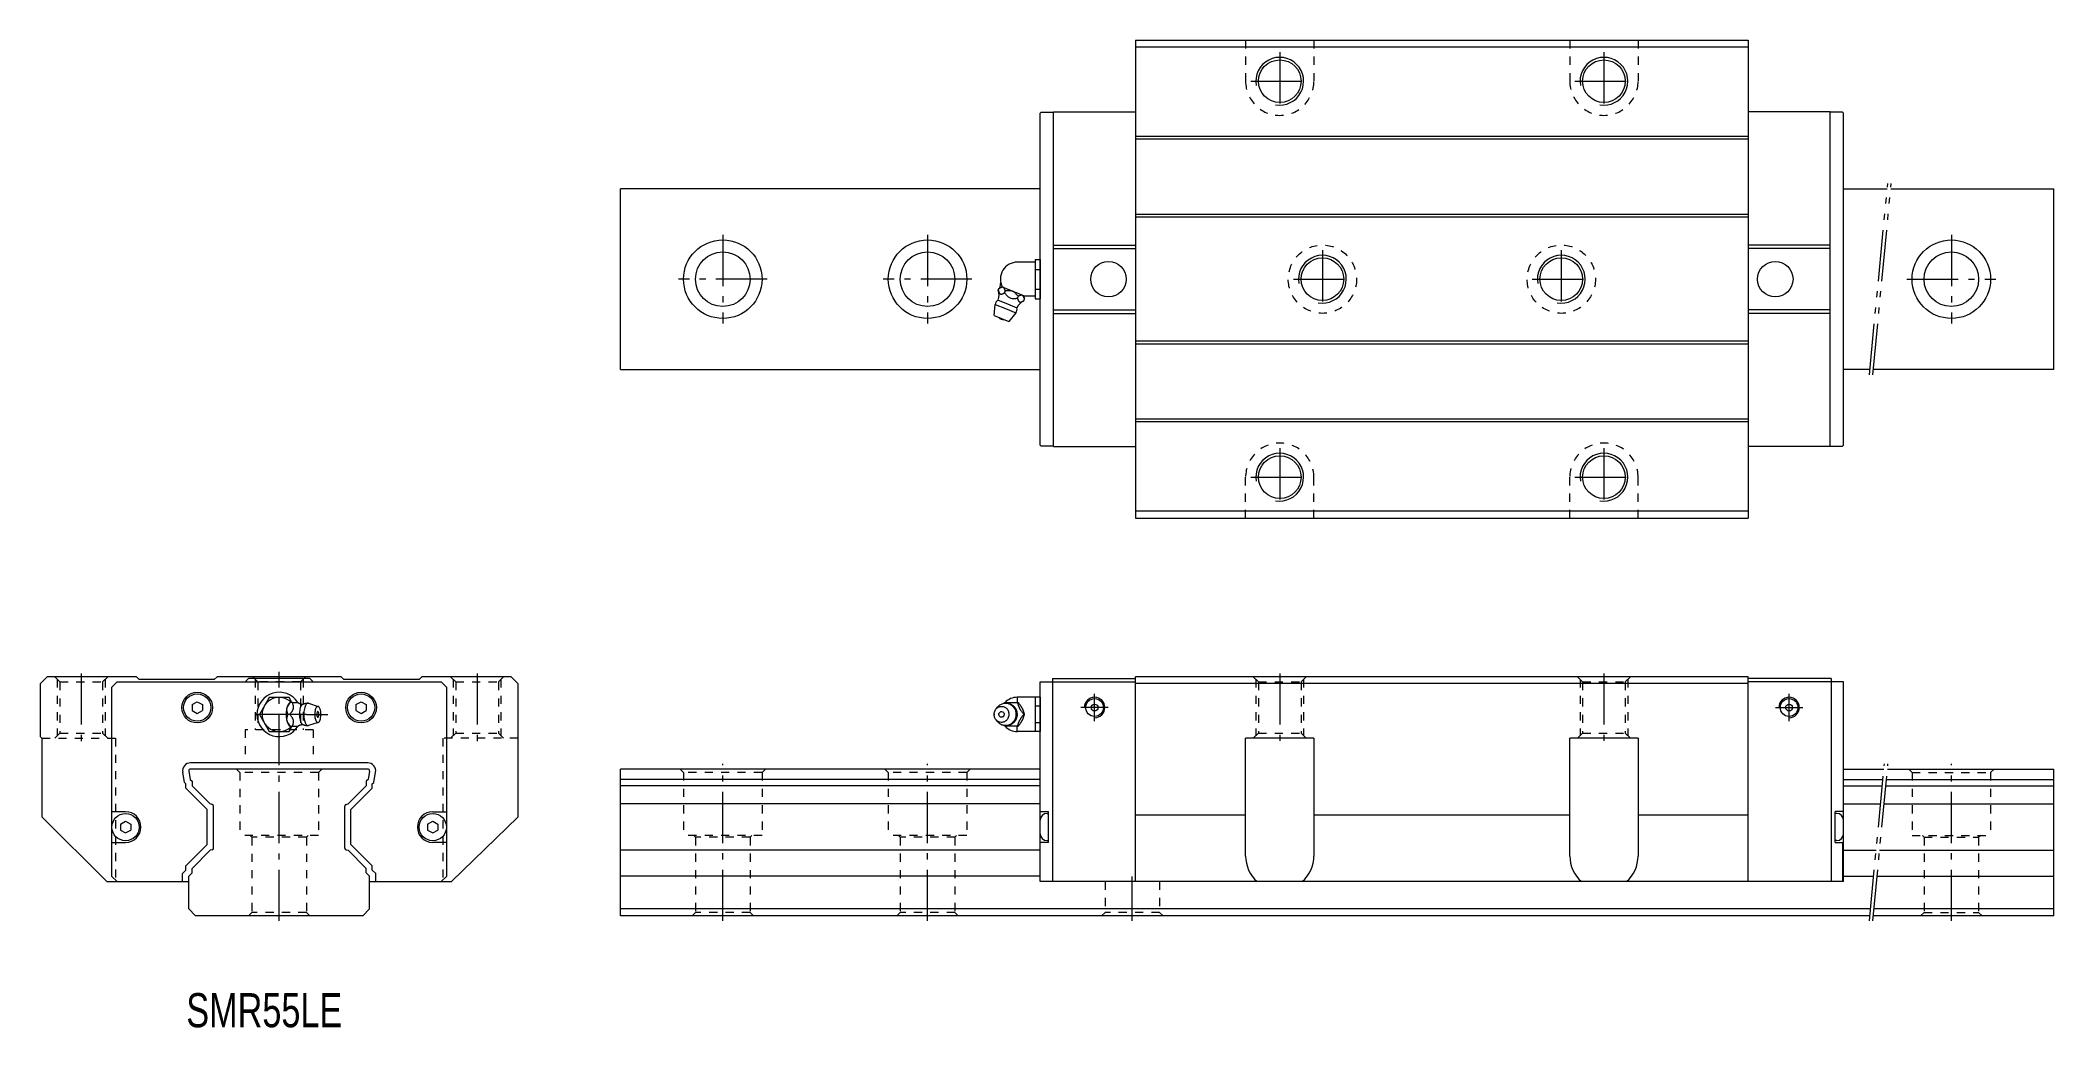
# Model space of a CAD drawing. Header units: inches. Extents: x -70 to 520, y -33 to 257.
import ezdxf

# ---------------------------------------------------------------- set-up
doc = ezdxf.new("R2010")
doc.units = ezdxf.units.IN
for name, pattern in [('CENTER', [22.8, 15, -3, 1.8, -3]), ('DASHED', [4.8, 2.4, -2.4]), ('PHANTOM', [27.6, 15, -3, 1.8, -3, 1.8, -3])]:
    doc.linetypes.add(name, pattern=pattern)
doc.layers.add('Unnamed [1]', color=89, linetype='Continuous', lineweight=0)
doc.styles.add('CK_TEXT_STYLE_0138', font='Smooth', dxfattribs={"width": 0.75, "height": 10})

msp = doc.modelspace()

# ---------------------------------------------------------------- texts
at = {"layer": 'Unnamed [1]', "color": 4, "linetype": 'Continuous', "lineweight": 0, "insert": (-27.21, -22.66), "char_height": 10, "attachment_point": 1, "line_spacing_factor": 0.75, "style": 'CK_TEXT_STYLE_0138'}
msp.add_mtext('SMR55LE', dxfattribs=at)

# ---------------------------------------------------------------- linework, layer by layer
at = {"layer": 'Unnamed [1]', "color": 4, "linetype": 'Continuous', "lineweight": 0}
for p, q in [((250.95, 256.5), (250.95, 116.5)), ((250.95, 256.5), (430.45, 256.5)), ((430.45, 254.5), (250.95, 254.5)), ((430.45, 256.5), (430.45, 116.5)), ((223, 235.1), (223.3, 235.4)), ((223, 137.9), (223, 235.1)), ((223.3, 235.4), (226.9, 235.4)), ((223.3, 235.4), (225.4, 235.4)), ((226.9, 235.5), (250.95, 235.5)), ((226.9, 137.5), (226.9, 235.5)), ((454.5, 235.5), (430.45, 235.5)), ((454.5, 137.5), (454.5, 235.5)), ((458.1, 235.4), (454.5, 235.4)), ((458.1, 235.4), (456, 235.4)), ((458.4, 235.1), (458.1, 235.4)), ((458.4, 137.9), (458.4, 235.1)), ((430.45, 228.3), (250.95, 228.3)), ((430.45, 227.5), (250.95, 227.5)), ((223, 213), (100, 213)), ((100, 160), (100, 213)), ((458.4, 213), (471.22, 213)), ((472.22, 213), (520, 213)), ((520, 160), (520, 213)), ((430.45, 205.5), (250.95, 205.5)), ((430.45, 204.7), (250.95, 204.7)), ((226.9, 196.5), (250.95, 196.5)), ((226.9, 195.5), (250.95, 195.5)), ((454.5, 196.5), (430.45, 196.5)), ((454.5, 195.5), (430.45, 195.5)), ((226.9, 177.5), (250.95, 177.5)), ((454.5, 177.5), (430.45, 177.5)), ((226.9, 176.5), (250.95, 176.5)), ((454.5, 176.5), (430.45, 176.5)), ((430.45, 168.3), (250.95, 168.3)), ((430.45, 167.5), (250.95, 167.5)), ((100, 160), (223, 160)), ((466.12, 160), (458.4, 160)), ((520, 160), (467.12, 160)), ((430.45, 145.5), (250.95, 145.5)), ((430.45, 144.7), (250.95, 144.7)), ((223.3, 137.6), (223, 137.9)), ((226.9, 137.6), (223.3, 137.6)), ((225.4, 137.6), (223.3, 137.6)), ((226.9, 137.5), (250.95, 137.5)), ((454.5, 137.5), (430.45, 137.5)), ((454.5, 137.6), (458.1, 137.6)), ((456, 137.6), (458.1, 137.6)), ((458.1, 137.6), (458.4, 137.9)), ((430.45, 118.5), (250.95, 118.5)), ((250.95, 116.5), (430.45, 116.5)), ((-68, 70), (-70, 68)), ((-70, 68), (-70, 52.5)), ((-41.8, 70), (-68, 70)), ((-49, 66.99), (-47.49, 68.5)), ((-49, 11.49), (-49, 66.99)), ((-47.49, 68.5), (47.49, 68.5)), ((-41, 69.2), (-41.8, 70)), ((-19, 69.2), (-41, 69.2)), ((-18.2, 70), (-19, 69.2)), ((18.2, 70), (-18.2, 70)), ((-9.99, 68.5), (-8.99, 69.5)), ((8.99, 69.5), (-8.99, 69.5)), ((8.99, 69.5), (9.99, 68.5)), ((19, 69.2), (18.2, 70)), ((41, 69.2), (19, 69.2)), ((41.8, 70), (41, 69.2)), ((68, 70), (41.8, 70)), ((47.49, 68.5), (49, 66.99)), ((49, 66.99), (49, 11.49)), ((70, 68), (68, 70)), ((70, 29), (70, 68)), ((223, 10.01), (223, 68.5)), ((223, 68.5, 0), (250.95, 68.5, 0)), ((226.6, 69.5), (226.6, 10.01)), ((226.6, 69.5, 0), (250.95, 69.5, 0)), ((430.45, 70.01), (250.95, 70.01)), ((250.95, 10.01), (250.95, 70.01)), ((430.45, 68.01), (250.95, 68.01)), ((430.45, 10.01), (430.45, 70.01)), ((454.8, 69.5, 0), (430.45, 69.5, 0)), ((458.4, 68.5, 0), (430.45, 68.5, 0)), ((454.8, 69.5, 0), (454.8, 10.01, 0)), ((458.4, 10.01, 0), (458.4, 68.5, 0)), ((-25.5, 61.86), (-24, 62.72)), ((-25.5, 61.86), (-25.5, 60.12)), ((-25.5, 60.12), (-24, 59.26)), ((-24, 62.72), (-22.5, 61.86)), ((-24, 59.26), (-22.5, 60.12)), ((-22.5, 61.86), (-22.5, 60.12)), ((22.5, 61.86), (24, 62.72)), ((22.5, 61.86), (22.5, 60.12)), ((22.5, 60.12), (24, 59.26)), ((24, 62.72), (25.5, 61.86)), ((24, 59.26), (25.5, 60.12)), ((25.5, 61.86), (25.5, 60.12)), ((-70, 52.5), (-69.5, 52)), ((-69.5, 52), (-69.5, 29)), ((70, 29), (70, 52)), ((70, 29), (70, 52)), ((283.2, 17.51), (283.2, 52.01)), ((303.2, 52.01), (283.2, 52.01)), ((303.2, 52.01), (303.2, 17.51)), ((378.2, 17.51), (378.2, 52.01)), ((398.2, 52.01), (378.2, 52.01)), ((398.2, 52.01), (398.2, 17.51)), ((-27.73, 39.08), (-28.26, 42.09)), ((-26.49, 42.4), (-26.06, 39.95)), ((26, 44.79), (-26, 44.79)), ((26, 42.99), (-26, 42.99)), ((26.49, 42.4), (26.06, 39.95)), ((27.73, 39.08), (28.27, 42.09)), ((223, 43), (100, 43)), ((100, 0), (100, 43)), ((458.4, 43), (470.25, 43)), ((471.26, 43), (520, 43)), ((520, 0), (520, 43)), ((-27.3, 38.64), (-27.73, 39.08)), ((-27.3, 37.34), (-27.3, 38.64)), ((-21.05, 31.09), (-27.3, 37.34)), ((-26.06, 39.95), (-25.5, 39.39)), ((-25.5, 39.39), (-25.5, 38.09)), ((-25.5, 38.09), (-20.2, 32.79)), ((25.5, 38.09), (20.2, 32.79)), ((21.05, 31.09), (27.3, 37.34)), ((26.06, 39.95), (25.5, 39.39)), ((25.5, 39.39), (25.5, 38.09)), ((27.3, 38.64), (27.73, 39.08)), ((27.3, 37.34), (27.3, 38.64)), ((223, 39.96), (100, 39.96)), ((223, 38.1), (100, 38.1)), ((458.4, 39.96), (469.96, 39.96)), ((458.4, 38.1), (469.78, 38.1)), ((470.79, 38.1), (520, 38.1)), ((470.97, 39.96), (520, 39.96)), ((-45, 30.49), (-48.9, 30.49)), ((-21.05, 20.89), (-21.05, 31.09)), ((-19.62, 32.63), (-20.2, 32.79)), ((-19.25, 19.83), (-19.25, 32.15)), ((19.25, 19.83), (19.25, 32.15)), ((19.62, 32.63), (20.2, 32.79)), ((21.05, 20.89), (21.05, 31.09)), ((45, 30.49), (48.9, 30.49)), ((223, 32.8), (100, 32.8)), ((223, 30.51), (225.4, 30.51)), ((225.4, 21.51), (225.4, 30.51)), ((283.2, 29.51), (250.95, 29.51)), ((378.2, 29.51), (303.2, 29.51)), ((430.45, 29.51), (398.2, 29.51)), ((456, 21.51), (456, 30.51)), ((458.4, 30.51), (456, 30.51)), ((458.4, 32.8), (469.27, 32.8)), ((470.28, 32.8), (520, 32.8)), ((-69.5, 29), (-50.5, 10)), ((-46.5, 26.86), (-45, 27.72)), ((-46.5, 26.86), (-46.5, 25.12)), ((-46.5, 25.12), (-45, 24.26)), ((-45, 27.72), (-43.5, 26.86)), ((-45, 24.26), (-43.5, 25.12)), ((-43.5, 26.86), (-43.5, 25.12)), ((43.5, 26.86), (45, 27.72)), ((43.5, 26.86), (43.5, 25.12)), ((43.5, 25.12), (45, 24.26)), ((45, 27.72), (46.5, 26.86)), ((45, 24.26), (46.5, 25.12)), ((46.5, 26.86), (46.5, 25.12)), ((50.5, 10), (70, 29)), ((-48.9, 21.49), (-45, 21.49)), ((-27.3, 14.64), (-21.05, 20.89)), ((-25.5, 13.89), (-20.2, 19.19)), ((-19.62, 19.35), (-20.2, 19.19)), ((19.62, 19.35), (20.2, 19.19)), ((25.5, 13.89), (20.2, 19.19)), ((27.3, 14.64), (21.05, 20.89)), ((48.9, 21.49), (45, 21.49)), ((223, 19.2), (100, 19.2)), ((225.4, 21.51), (223, 21.51)), ((456, 21.51), (458.4, 21.51)), ((458.1, 21.51), (458.1, 10.01)), ((458.4, 19.2), (467.96, 19.2)), ((468.97, 19.2), (520, 19.2)), ((-28.3, 12.34), (-27.3, 13.34)), ((-28.3, 9.99), (-28.3, 12.34)), ((-27.3, 13.34), (-27.3, 14.64)), ((-26.5, 11.59), (-25.5, 12.59)), ((-25.5, 12.59), (-25.5, 13.89)), ((25.5, 12.59), (25.5, 13.89)), ((26.5, 11.59), (25.5, 12.59)), ((27.3, 13.34), (27.3, 14.64)), ((28.3, 12.34), (27.3, 13.34)), ((28.3, 9.99), (28.3, 12.34)), ((-50.5, 10), (-26.5, 10)), ((-47.51, 10), (-49, 11.49)), ((-26.5, 1.99), (-26.5, 11.59)), ((26.5, 1.99), (26.5, 11.59)), ((26.5, 10), (50.5, 10)), ((49, 11.49), (47.51, 10)), ((223, 11.6), (100, 11.6)), ((458.4, 10.01), (223, 10.01)), ((458.4, 11.6), (467.23, 11.6)), ((468.24, 11.6), (520, 11.6)), ((-26.5, 1.99), (-24.51, 0)), ((24.51, 0), (-24.51, 0)), ((26.5, 1.99), (24.51, 0)), ((466.31, 2), (100, 2)), ((466.12, 0), (100, 0)), ((520, 0), (467.12, 0)), ((520, 2), (467.31, 2))]:
    msp.add_line(p, q, dxfattribs=at)
at = {"layer": 'Unnamed [1]', "color": 252, "linetype": 'DASHED', "lineweight": 0}
for p, q in [((283.2, 256.5), (283.2, 244.5)), ((303.2, 256.5), (303.2, 244.5)), ((378.2, 256.5), (378.2, 244.5)), ((398.2, 256.5), (398.2, 244.5)), ((283.2, 116.5), (283.2, 128.5)), ((303.2, 116.5), (303.2, 128.5)), ((378.2, 116.5), (378.2, 128.5)), ((398.2, 116.5), (398.2, 128.5)), ((-64.25, 68.5), (-65.75, 70)), ((-65, 69.25), (-65, 52.75)), ((-64.25, 68.5), (-51.75, 68.5)), ((-64.25, 68.5), (-64.25, 53.5)), ((-51.75, 68.5), (-50.25, 70)), ((-51.75, 68.5), (-51.75, 53.5)), ((-51, 69.25), (-51, 52.75)), ((-6.25, 68.5), (-7.75, 70)), ((-7, 69.25), (-7, 54.5)), ((6.25, 68.5), (-6.25, 68.5)), ((-6.25, 68.5), (-6.25, 54.5)), ((6.25, 68.5), (7.75, 70)), ((6.25, 68.5), (6.25, 54.5)), ((7, 69.25), (7, 54.5)), ((51.75, 68.5), (50.25, 70)), ((51, 69.25), (51, 52.75)), ((51.75, 68.5), (64.25, 68.5)), ((51.75, 68.5), (51.75, 53.5)), ((64.25, 68.5), (65.75, 70)), ((64.25, 68.5), (64.25, 53.5)), ((65, 69.25), (65, 52.75)), ((286.95, 68.51), (285.45, 70.01)), ((286.2, 69.26), (286.2, 52.76)), ((286.95, 68.51), (286.95, 53.51)), ((286.95, 68.51), (299.45, 68.51)), ((299.45, 68.51), (300.95, 70.01)), ((299.45, 68.51), (299.45, 53.51)), ((300.2, 69.26), (300.2, 52.76)), ((381.95, 68.51), (380.45, 70.01)), ((381.2, 69.26), (381.2, 52.76)), ((381.95, 68.51), (381.95, 53.51)), ((381.95, 68.51), (394.45, 68.51)), ((394.45, 68.51), (395.95, 70.01)), ((394.45, 68.51), (394.45, 53.51)), ((395.2, 69.26), (395.2, 52.76)), ((-64.25, 53.5), (-65.75, 52)), ((-64.25, 53.5), (-51.75, 53.5)), ((-51.75, 53.5), (-50.25, 52)), ((10, 54.5), (-10, 54.5)), ((-10, 54.5), (-10, 44.79)), ((10, 54.5), (10, 44.79)), ((51.75, 53.5), (50.25, 52)), ((51.75, 53.5), (64.25, 53.5)), ((64.25, 53.5), (65.75, 52)), ((286.95, 53.51), (285.45, 52.01)), ((286.95, 53.51), (299.45, 53.51)), ((299.45, 53.51), (300.95, 52.01)), ((381.95, 53.51), (380.45, 52.01)), ((381.95, 53.51), (394.45, 53.51)), ((394.45, 53.51), (395.95, 52.01)), ((-69.5, 52), (-48, 52)), ((-48, 52), (-48, 10)), ((70, 52), (48, 52)), ((48, 52), (48, 10)), ((-11.5, 41.99), (-12.5, 42.99)), ((11.5, 41.99), (-11.5, 41.99)), ((-11.5, 41.99), (-11.5, 23.49)), ((11.5, 41.99), (12.5, 42.99)), ((11.5, 41.99), (11.5, 23.49)), ((118.5, 42), (117.5, 43)), ((118.5, 42), (118.5, 23.5)), ((141.5, 42), (118.5, 42)), ((141.5, 42), (142.5, 43)), ((141.5, 42), (141.5, 23.5)), ((178.5, 42), (177.5, 43)), ((178.5, 42), (178.5, 23.5)), ((201.5, 42), (178.5, 42)), ((201.5, 42), (202.5, 43)), ((201.5, 42), (201.5, 23.5)), ((478.5, 42), (477.5, 43)), ((478.5, 42), (478.5, 23.5)), ((478.5, 42), (501.5, 42)), ((501.5, 42), (502.5, 43)), ((501.5, 42), (501.5, 23.5)), ((11.5, 23.49), (-11.5, 23.49)), ((-8.5, 23.49), (-8, 22.99)), ((-8, 22.99), (-8, 0.99)), ((8, 22.99), (-8, 22.99)), ((8.5, 23.49), (8, 22.99)), ((8, 22.99), (8, 0.99)), ((141.5, 23.5), (118.5, 23.5)), ((121.5, 23.5), (122, 23)), ((138, 23), (122, 23)), ((122, 23), (122, 1)), ((138.5, 23.5), (138, 23)), ((138, 23), (138, 1)), ((201.5, 23.5), (178.5, 23.5)), ((181.5, 23.5), (182, 23)), ((198, 23), (182, 23)), ((182, 23), (182, 1)), ((198.5, 23.5), (198, 23)), ((198, 23), (198, 1)), ((478.5, 23.5), (501.5, 23.5)), ((481.5, 23.5), (482, 23)), ((482, 23), (498, 23)), ((482, 23), (482, 1)), ((498.5, 23.5), (498, 23)), ((498, 23), (498, 1)), ((242, 10.01), (242, 1)), ((258, 10.01), (258, 1)), ((-8, 0.99), (-9, -0.01)), ((8, 0.99), (-8, 0.99)), ((8, 0.99), (9, -0.01)), ((122, 1), (121, 0)), ((138, 1), (122, 1)), ((138, 1), (139, 0)), ((182, 1), (181, 0)), ((198, 1), (182, 1)), ((198, 1), (199, 0)), ((242, 1), (241, 0)), ((258, 1), (242, 1)), ((258, 1), (259, 0)), ((482, 1), (481, 0)), ((482, 1), (498, 1)), ((498, 1), (499, 0))]:
    msp.add_line(p, q, dxfattribs=at)
at = {"layer": 'Unnamed [1]', "color": 252, "linetype": 'CENTER', "lineweight": 0}
for p, q in [((293.2, 253), (293.2, 236)), ((388.2, 253), (388.2, 236)), ((284.7, 244.5), (301.7, 244.5)), ((379.7, 244.5), (396.7, 244.5)), ((130, 199.5), (130, 173.5)), ((190, 199.5), (190, 173.5)), ((305.7, 195), (305.7, 178)), ((375.7, 195), (375.7, 178)), ((490, 199.5), (490, 173.5)), ((143, 186.5), (117, 186.5)), ((203, 186.5), (177, 186.5)), ((297.2, 186.5), (314.2, 186.5)), ((367.2, 186.5), (384.2, 186.5)), ((477, 186.5), (503, 186.5)), ((293.2, 137), (293.2, 120)), ((388.2, 137), (388.2, 120)), ((284.7, 128.5), (301.7, 128.5)), ((379.7, 128.5), (396.7, 128.5)), ((-58, 71), (-58, 50.7)), ((0, -1.51), (0, 71.5)), ((58, 71), (58, 50.7)), ((293.2, 71.01), (293.2, 50.71)), ((388.2, 71.01), (388.2, 50.71)), ((238.95, 57.01), (238.95, 65.01)), ((442.45, 57.01), (442.45, 65.01)), ((242.95, 61.01), (234.95, 61.01)), ((438.45, 61.01), (446.45, 61.01)), ((8, 58.99), (-8, 58.99)), ((8, 58.99), (14.24, 58.99)), ((130, -1.5), (130, 44.5)), ((190, -1.5), (190, 44.5)), ((490, -1.5), (490, 44.5)), ((190, -1.5), (190, 11.51)), ((250, -1.5), (250, 11.51))]:
    msp.add_line(p, q, dxfattribs=at)
at = {"layer": 'Unnamed [1]', "color": 252, "linetype": 'PHANTOM', "lineweight": 0}
for p, q in [((465.97, 158.5), (471.36, 214.5)), ((466.98, 158.5), (472.37, 214.5)), ((465.97, -1.5), (470.4, 44.5)), ((466.98, -1.5), (471.4, 44.5))]:
    msp.add_line(p, q, dxfattribs=at)
at = {"layer": 'Unnamed [1]', "color": 4, "linetype": 'Continuous', "lineweight": 0, "extrusion": (2.92311e-06, 0, 1)}
for p, q in [((221.51, 191.5, 0), (216.36, 191.5, 0)), ((221.51, 192.27, 0), (221.51, 180.73, 0)), ((221.51, 192.27, 0), (223, 192.27)), ((221.51, 189.39, 0), (223, 189.39)), ((223, 192.27), (223, 180.73)), ((210.71, 183.25, -0.2), (210.94, 183.8, -0.2)), ((212.12, 184.12, -0.2), (211.73, 184.29, -0.2)), ((212.12, 184.12, -0.2), (212.2, 184.09, -0.2)), ((214.89, 182.98, -0.2), (212.2, 184.09, -0.2)), ((212.58, 182.48, -0.2), (212.81, 183.03, -0.2)), ((214.89, 182.98, -0.2), (215.04, 182.92, -0.2)), ((217.73, 181.8, -0.2), (215.04, 182.92, -0.2)), ((221.51, 183.61, 0), (223, 183.61)), ((209.5, 175.9, -0.2), (209.81, 179.13, -0.2)), ((209.81, 179.13, -0.2), (212.86, 177.87, -0.2)), ((210.66, 180.4, -0.2), (213.43, 179.25, -0.2)), ((212.86, 177.87, -0.2), (215.91, 176.6, -0.2)), ((213.43, 179.25, -0.2), (216.2, 178.11, -0.2)), ((216.31, 180.93, -0.2), (216.54, 181.48, -0.2)), ((217.73, 181.8, -0.2), (217.8, 181.77, -0.2)), ((218.2, 181.61, -0.2), (217.8, 181.77, -0.2)), ((218.18, 180.16, -0.2), (218.41, 180.71, -0.2)), ((221.51, 181.5, 0), (218.21, 181.5, 0)), ((221.51, 180.73, 0), (223, 180.73)), ((209.5, 175.9, -0.2), (211.67, 175, -0.2)), ((211.67, 175, -0.2), (213.84, 174.1, -0.2)), ((215.91, 176.6, -0.2), (213.84, 174.1, -0.2)), ((-2.89, 63.98, -10.15), (-5.77, 58.99, -10.15)), ((2.9, 63.98, -10.16), (-2.89, 63.98, -10.16)), ((2.22, 60.67, 0), (2.25, 60.81, 0)), ((3.75, 62.49, -9.81), (2.9, 63.98, -10.16)), ((3.22, 62.49, 0), (3.31, 62.49, 0)), ((3.87, 62.49, 0), (3.31, 62.49, 0)), ((3.87, 62.49, 0), (5.51, 62.49, 0)), ((8.64, 62.26, 0), (11.45, 61.32, 0)), ((209.7, 59.01, 21.44), (209.5, 59.01, 21.44)), ((210.06, 60.59, 21.44), (210.6, 61.23, 21.44)), ((212.58, 62.51, 21.44), (216.31, 62.51, 21.44)), ((216.28, 64.01, 10.72), (216.28, 62.51, 14.28)), ((223, 64.01, 10.72), (216.28, 64.01, 10.72)), ((216.31, 62.51, 21.44), (216.54, 62.51, 21.44)), ((217.73, 60.83, 21.44), (217.8, 60.69, 21.44)), ((218.18, 59.01, 21.44), (218.41, 59.01, 21.44)), ((221.51, 64.01, 10.72), (221.51, 54.01, 10.72)), ((223, 61.45, 15.08), (221.51, 61.45, 15.08)), ((223, 64.01, 10.72), (223, 54.01, 10.72)), ((-5.77, 58.99, -10.15), (-2.89, 53.99, -10.16)), ((-2.89, 53.99, -10.16), (2.89, 53.99, -10.15)), ((2.25, 57.17, 0), (2.22, 57.31, 0)), ((3.09, 58.99, 0), (2.54, 58.99, 0)), ((2.89, 53.99, -10.15), (3.75, 55.49, -9.81)), ((3.31, 55.49, 0), (3.22, 55.49, 0)), ((3.87, 55.49, 0), (3.31, 55.49, 0)), ((5.5, 55.49, 0), (3.87, 55.49, 0)), ((11.45, 56.66, 0), (8.64, 55.72, 0)), ((210.6, 56.79, 21.44), (210.06, 57.43, 21.44)), ((216.31, 55.51, 21.44), (212.58, 55.51, 21.44)), ((216.28, 54.01, 10.72), (216.28, 55.51, 14.28)), ((223, 54.01, 10.72), (216.28, 54.01, 10.72)), ((216.31, 55.51, 21.44), (216.54, 55.51, 21.44)), ((217.8, 57.33, 21.44), (217.73, 57.19, 21.44)), ((223, 56.54, 15.07), (221.51, 56.54, 15.07))]:
    msp.add_line(p, q, dxfattribs=at)
at = {"layer": 'Unnamed [1]', "color": 4, "linetype": 'Continuous', "lineweight": 0, "extrusion": (-1.93141e-06, -9.65706e-07, 1)}
for p, q in [((225, 30.01, 0), (225.4, 30.01, 0)), ((456.4, 30.01, 0), (456, 30.01, 0)), ((225, 22.01, 0), (225.4, 22.01, 0)), ((456.4, 22.01, 0), (456, 22.01, 0))]:
    msp.add_line(p, q, dxfattribs=at)
at = {"layer": 'Unnamed [1]', "color": 4, "linetype": 'Continuous', "lineweight": 0, "extrusion": (-2.92311e-06, 0, -1)}
for points, elevation in [([(-210.71, 183.25), (-210.74, 183.16), (-210.78, 183.07), (-210.81, 182.99), (-210.84, 182.9), (-210.88, 182.81), (-210.91, 182.73), (-210.95, 182.65), (-210.99, 182.57), (-211.03, 182.5), (-211.05, 182.45), (-211.08, 182.41), (-211.11, 182.37), (-211.14, 182.34), (-211.17, 182.3), (-211.2, 182.27), (-211.24, 182.24), (-211.27, 182.21), (-211.31, 182.19), (-211.35, 182.17), (-211.39, 182.16), (-211.43, 182.15), (-211.47, 182.14), (-211.52, 182.13), (-211.56, 182.13), (-211.61, 182.13), (-211.66, 182.13), (-211.71, 182.14), (-211.8, 182.16), (-211.89, 182.19), (-211.99, 182.22), (-212.09, 182.25), (-212.18, 182.29), (-212.28, 182.34), (-212.38, 182.38), (-212.48, 182.43), (-212.58, 182.48)], 0.2), ([(-212.81, 183.03), (-212.78, 183.12), (-212.74, 183.21), (-212.71, 183.29), (-212.68, 183.38), (-212.65, 183.47), (-212.61, 183.55), (-212.57, 183.63), (-212.53, 183.71), (-212.49, 183.78), (-212.47, 183.83), (-212.44, 183.87), (-212.41, 183.91), (-212.38, 183.94), (-212.35, 183.98), (-212.32, 184.01), (-212.28, 184.04), (-212.25, 184.06), (-212.21, 184.09), (-212.21, 184.09), (-212.21, 184.09), (-212.21, 184.09), (-212.21, 184.09), (-212.2, 184.09), (-212.2, 184.09), (-212.2, 184.09), (-212.2, 184.09), (-212.2, 184.09)], 0.2), ([(-212.58, 182.48), (-212.73, 182.28), (-212.89, 182.09), (-213.05, 181.9), (-213.22, 181.71), (-213.4, 181.53), (-213.58, 181.37), (-213.77, 181.22), (-213.97, 181.1), (-214.19, 181), (-214.42, 180.92), (-214.65, 180.87), (-214.88, 180.84), (-215.12, 180.83), (-215.36, 180.84), (-215.6, 180.85), (-215.83, 180.88), (-216.07, 180.9), (-216.31, 180.93)], 0.2), ([(-216.31, 180.93), (-216.34, 180.84), (-216.38, 180.75), (-216.41, 180.67), (-216.44, 180.58), (-216.48, 180.49), (-216.51, 180.41), (-216.55, 180.33), (-216.59, 180.25), (-216.63, 180.18), (-216.65, 180.13), (-216.68, 180.09), (-216.71, 180.05), (-216.74, 180.02), (-216.77, 179.98), (-216.8, 179.95), (-216.84, 179.92), (-216.87, 179.89), (-216.91, 179.87), (-216.95, 179.85), (-216.99, 179.84), (-217.03, 179.83), (-217.07, 179.82), (-217.12, 179.81), (-217.16, 179.81), (-217.21, 179.81), (-217.26, 179.81), (-217.31, 179.82), (-217.4, 179.84), (-217.49, 179.87), (-217.59, 179.9), (-217.69, 179.93), (-217.79, 179.98), (-217.88, 180.02), (-217.98, 180.06), (-218.08, 180.11), (-218.18, 180.16)], 0.2), ([(-218.41, 180.71), (-218.38, 180.78), (-218.36, 180.85), (-218.33, 180.92), (-218.3, 180.99), (-218.28, 181.06), (-218.25, 181.13), (-218.22, 181.2), (-218.19, 181.27), (-218.16, 181.33), (-218.13, 181.39), (-218.1, 181.46), (-218.06, 181.51), (-218.02, 181.57), (-217.98, 181.62), (-217.94, 181.67), (-217.9, 181.71), (-217.85, 181.74), (-217.8, 181.77)], 0.2), ([(-211.67, 56.66), (-211.28, 56.7), (-211.08, 56.75), (-210.88, 56.82), (-210.68, 56.92), (-210.49, 57.04), (-210.31, 57.18), (-210.14, 57.34), (-209.99, 57.52), (-209.86, 57.72), (-209.74, 57.93), (-209.65, 58.14), (-209.58, 58.36), (-209.53, 58.65), (-209.5, 58.93), (-209.51, 59.2), (-209.54, 59.45), (-209.59, 59.68), (-209.68, 59.95), (-209.79, 60.19), (-209.91, 60.39), (-210.08, 60.61), (-210.24, 60.77), (-210.39, 60.91), (-210.57, 61.04), (-210.79, 61.16), (-210.96, 61.23), (-211.14, 61.29), (-211.32, 61.33), (-211.52, 61.35), (-211.67, 61.36), (-211.67, 61.36), (-212.06, 61.32), (-212.26, 61.27), (-212.46, 61.2), (-212.66, 61.1), (-212.85, 60.98), (-213.03, 60.84), (-213.2, 60.68), (-213.35, 60.49), (-213.49, 60.3), (-213.6, 60.09), (-213.69, 59.88), (-213.76, 59.66), (-213.82, 59.37), (-213.84, 59.09), (-213.83, 58.82), (-213.8, 58.57), (-213.75, 58.34), (-213.66, 58.06), (-213.55, 57.83), (-213.43, 57.63), (-213.26, 57.41), (-213.1, 57.24), (-212.95, 57.11), (-212.77, 56.98), (-212.55, 56.86), (-212.38, 56.79), (-212.2, 56.73), (-212.02, 56.69), (-211.82, 56.66), (-211.67, 56.66)], -21.44), ([(-212.86, 62.31), (-213.4, 62.26), (-213.61, 62.21), (-213.82, 62.14), (-214.03, 62.05), (-214.24, 61.95), (-214.44, 61.83), (-214.64, 61.69), (-214.82, 61.53), (-215, 61.36), (-215.16, 61.17), (-215.31, 60.97), (-215.48, 60.69), (-215.63, 60.39), (-215.74, 60.09), (-215.82, 59.78), (-215.88, 59.48), (-215.9, 59.18), (-215.9, 58.9), (-215.89, 58.62), (-215.83, 58.28), (-215.75, 57.97), (-215.65, 57.69), (-215.54, 57.44), (-215.37, 57.14), (-215.2, 56.9), (-215.03, 56.7), (-214.81, 56.47), (-214.6, 56.3), (-214.41, 56.17), (-214.19, 56.04), (-213.93, 55.92), (-213.72, 55.84), (-213.5, 55.78), (-213.28, 55.74), (-213.04, 55.71), (-212.86, 55.71), (-212.86, 55.71), (-212.36, 55.75), (-212.14, 55.8), (-211.87, 55.89), (-211.64, 55.98), (-211.39, 56.11), (-211.2, 56.24), (-211, 56.39), (-210.77, 56.6), (-210.6, 56.79)], -21.44), ([(-211.67, 58.18), (-211.42, 58.23), (-211.29, 58.29), (-211.18, 58.38), (-211.08, 58.49), (-211, 58.62), (-210.94, 58.75), (-210.91, 58.89), (-210.91, 59.07), (-210.93, 59.22), (-210.98, 59.36), (-211.05, 59.49), (-211.13, 59.59), (-211.23, 59.69), (-211.34, 59.76), (-211.46, 59.8), (-211.58, 59.83), (-211.67, 59.84), (-211.67, 59.84), (-211.92, 59.79), (-212.05, 59.73), (-212.17, 59.64), (-212.27, 59.53), (-212.35, 59.4), (-212.4, 59.26), (-212.43, 59.13), (-212.44, 58.95), (-212.41, 58.79), (-212.37, 58.66), (-212.29, 58.52), (-212.21, 58.42), (-212.11, 58.33), (-212, 58.26), (-211.89, 58.21), (-211.76, 58.18), (-211.67, 58.18)], -21.44), ([(-216.22, 59.01), (-216.22, 58.96), (-216.22, 58.91), (-216.22, 58.86), (-216.22, 58.81), (-216.21, 58.76), (-216.21, 58.71), (-216.2, 58.65), (-216.2, 58.6), (-216.19, 58.55), (-216.18, 58.5), (-216.18, 58.45), (-216.17, 58.4), (-216.16, 58.34), (-216.14, 58.29), (-216.13, 58.24), (-216.12, 58.19), (-216.11, 58.14), (-216.09, 58.08), (-216.08, 58.03), (-216.06, 57.98), (-216.05, 57.93), (-216.03, 57.88), (-216.01, 57.83), (-215.99, 57.78), (-215.97, 57.73), (-215.95, 57.68), (-215.93, 57.63), (-215.91, 57.58), (-215.88, 57.53), (-215.86, 57.49), (-215.83, 57.44), (-215.81, 57.39), (-215.78, 57.34), (-215.76, 57.3), (-215.73, 57.25), (-215.7, 57.21), (-215.67, 57.16), (-215.64, 57.12), (-215.61, 57.07), (-215.58, 57.03), (-215.55, 56.99), (-215.52, 56.94), (-215.48, 56.9), (-215.45, 56.86), (-215.41, 56.82), (-215.38, 56.78), (-215.34, 56.74), (-215.31, 56.7), (-215.27, 56.66), (-215.23, 56.62), (-215.19, 56.59), (-215.15, 56.55), (-215.11, 56.51), (-215.07, 56.48), (-215.03, 56.44), (-214.99, 56.41), (-214.95, 56.38), (-214.91, 56.34), (-214.87, 56.31), (-214.82, 56.28), (-214.78, 56.25), (-214.74, 56.22), (-214.69, 56.19), (-214.65, 56.16), (-214.6, 56.14), (-214.55, 56.11), (-214.51, 56.08), (-214.46, 56.06), (-214.41, 56.04), (-214.37, 56.01), (-214.32, 55.99), (-214.27, 55.97), (-214.22, 55.95), (-214.17, 55.93), (-214.12, 55.91), (-214.08, 55.89), (-214.03, 55.87), (-213.98, 55.85), (-213.93, 55.84), (-213.88, 55.82), (-213.83, 55.81), (-213.77, 55.79), (-213.72, 55.78), (-213.67, 55.77), (-213.62, 55.76), (-213.57, 55.75), (-213.52, 55.74), (-213.47, 55.73), (-213.42, 55.72), (-213.36, 55.72), (-213.31, 55.71), (-213.26, 55.7), (-213.21, 55.7), (-213.16, 55.7), (-213.1, 55.69), (-213.05, 55.69), (-213, 55.69), (-212.95, 55.69), (-212.9, 55.69), (-212.84, 55.69), (-212.79, 55.7), (-212.74, 55.7), (-212.69, 55.7), (-212.64, 55.71), (-212.59, 55.72), (-212.54, 55.72), (-212.48, 55.73), (-212.43, 55.74), (-212.4, 55.74), (-212.4, 55.74)], -21.44), ([(-217.73, 60.83), (-217.67, 60.93), (-217.61, 61.03), (-217.55, 61.13), (-217.49, 61.23), (-217.42, 61.32), (-217.36, 61.42), (-217.29, 61.51), (-217.23, 61.61), (-217.16, 61.7), (-217.09, 61.79), (-217.02, 61.88), (-216.95, 61.97), (-216.89, 62.06), (-216.82, 62.15), (-216.75, 62.24), (-216.68, 62.33), (-216.61, 62.42), (-216.54, 62.51)], -21.44), ([(-218.41, 59.01), (-218.38, 59.1), (-218.36, 59.19), (-218.33, 59.27), (-218.3, 59.36), (-218.28, 59.45), (-218.25, 59.54), (-218.22, 59.63), (-218.19, 59.72), (-218.16, 59.82), (-218.13, 59.91), (-218.1, 60), (-218.06, 60.1), (-218.02, 60.19), (-217.98, 60.29), (-217.94, 60.39), (-217.9, 60.49), (-217.85, 60.59), (-217.8, 60.69)], -21.44), ([(-217.8, 57.33), (-217.83, 57.39), (-217.86, 57.44), (-217.88, 57.5), (-217.91, 57.56), (-217.94, 57.61), (-217.96, 57.67), (-217.98, 57.72), (-218.01, 57.78), (-218.03, 57.83), (-218.08, 57.97), (-218.13, 58.1), (-218.18, 58.24), (-218.22, 58.37), (-218.26, 58.5), (-218.3, 58.63), (-218.34, 58.75), (-218.37, 58.88), (-218.41, 59.01)], -21.44), ([(-216.54, 55.51), (-216.63, 55.62), (-216.71, 55.73), (-216.8, 55.84), (-216.88, 55.95), (-216.97, 56.06), (-217.05, 56.17), (-217.13, 56.28), (-217.22, 56.4), (-217.3, 56.51), (-217.35, 56.58), (-217.39, 56.65), (-217.44, 56.73), (-217.49, 56.8), (-217.54, 56.87), (-217.58, 56.94), (-217.63, 57.02), (-217.67, 57.09), (-217.71, 57.16), (-217.71, 57.17), (-217.71, 57.17), (-217.72, 57.17), (-217.72, 57.18), (-217.72, 57.18), (-217.72, 57.18), (-217.72, 57.18), (-217.72, 57.19), (-217.73, 57.19)], -21.44)]:
    msp.add_lwpolyline(points, dxfattribs=dict(at, elevation=elevation))
at = {"layer": 'Unnamed [1]', "color": 4, "linetype": 'Continuous', "lineweight": 0, "extrusion": (2.92311e-06, 0, 1)}
for points, elevation in [([(212.12, 184.12), (212.09, 184.13), (212.06, 184.14), (212.03, 184.15), (211.99, 184.15), (211.96, 184.15), (211.92, 184.15), (211.89, 184.15), (211.85, 184.14), (211.82, 184.14), (211.72, 184.12), (211.63, 184.09), (211.53, 184.06), (211.43, 184.02), (211.34, 183.98), (211.24, 183.94), (211.14, 183.9), (211.04, 183.85), (210.94, 183.8)], -0.2), ([(214.89, 182.98), (214.83, 183), (214.76, 183.02), (214.7, 183.04), (214.63, 183.05), (214.57, 183.07), (214.51, 183.08), (214.44, 183.09), (214.37, 183.1), (214.31, 183.1), (214.14, 183.12), (213.98, 183.12), (213.81, 183.12), (213.64, 183.11), (213.48, 183.1), (213.31, 183.08), (213.14, 183.07), (212.97, 183.05), (212.81, 183.03)], -0.2), ([(216.54, 181.48), (216.45, 181.6), (216.36, 181.71), (216.27, 181.82), (216.18, 181.93), (216.09, 182.04), (215.99, 182.15), (215.89, 182.25), (215.79, 182.36), (215.69, 182.46), (215.63, 182.52), (215.56, 182.57), (215.5, 182.63), (215.43, 182.68), (215.36, 182.73), (215.29, 182.78), (215.21, 182.82), (215.14, 182.87), (215.06, 182.91), (215.06, 182.91), (215.06, 182.91), (215.05, 182.91), (215.05, 182.91), (215.05, 182.91), (215.05, 182.91), (215.04, 182.92), (215.04, 182.92), (215.04, 182.92)], -0.2), ([(217.73, 181.8), (217.67, 181.82), (217.61, 181.83), (217.55, 181.83), (217.49, 181.83), (217.42, 181.82), (217.36, 181.81), (217.29, 181.79), (217.23, 181.77), (217.16, 181.75), (217.09, 181.72), (217.02, 181.7), (216.95, 181.67), (216.89, 181.64), (216.82, 181.61), (216.75, 181.58), (216.68, 181.55), (216.61, 181.52), (216.54, 181.48)], -0.2), ([(210.6, 61.23), (210.99, 61.61), (211.19, 61.77), (211.43, 61.92), (211.64, 62.03), (211.88, 62.13), (212.13, 62.21), (212.37, 62.27), (212.59, 62.3), (212.86, 62.31)], 21.44), ([(212.39, 62.27), (212.41, 62.29), (212.43, 62.32), (212.45, 62.35), (212.47, 62.37), (212.5, 62.4), (212.52, 62.43), (212.54, 62.45), (212.56, 62.48), (212.58, 62.51)], 21.44), ([(212.4, 62.28), (212.42, 62.28), (212.45, 62.28), (212.48, 62.29), (212.51, 62.29), (212.54, 62.3), (212.57, 62.3), (212.6, 62.3), (212.63, 62.31), (212.66, 62.31), (212.71, 62.32), (212.76, 62.32), (212.81, 62.32), (212.86, 62.32), (212.92, 62.33), (212.97, 62.33), (213.02, 62.33), (213.07, 62.32), (213.12, 62.32), (213.18, 62.32), (213.23, 62.32), (213.28, 62.31), (213.33, 62.31), (213.38, 62.3), (213.43, 62.29), (213.48, 62.28), (213.54, 62.28), (213.59, 62.27), (213.64, 62.26), (213.69, 62.24), (213.74, 62.23), (213.79, 62.22), (213.84, 62.21), (213.89, 62.19), (213.94, 62.18), (213.99, 62.16), (214.03, 62.14), (214.08, 62.13), (214.13, 62.11), (214.18, 62.09), (214.23, 62.07), (214.27, 62.05), (214.32, 62.03), (214.37, 62.01), (214.41, 61.98), (214.46, 61.96), (214.5, 61.93), (214.55, 61.91), (214.59, 61.88), (214.64, 61.86), (214.68, 61.83), (214.72, 61.8), (214.77, 61.77), (214.81, 61.74), (214.85, 61.72), (214.89, 61.68), (214.93, 61.65), (214.97, 61.62), (215.01, 61.59), (215.05, 61.56), (215.09, 61.52), (215.13, 61.49), (215.17, 61.45), (215.21, 61.42), (215.24, 61.38), (215.28, 61.34), (215.32, 61.31), (215.35, 61.27), (215.39, 61.23), (215.42, 61.19), (215.45, 61.15), (215.48, 61.11), (215.52, 61.07), (215.55, 61.03), (215.58, 60.99), (215.61, 60.95), (215.64, 60.9), (215.67, 60.86), (215.7, 60.82), (215.72, 60.77), (215.75, 60.73), (215.78, 60.68), (215.8, 60.64), (215.83, 60.59), (215.85, 60.55), (215.87, 60.5), (215.9, 60.45), (215.92, 60.41), (215.94, 60.36), (215.96, 60.31), (215.98, 60.26), (216, 60.21), (216.02, 60.16), (216.04, 60.11), (216.05, 60.07), (216.07, 60.02), (216.08, 59.97), (216.1, 59.91), (216.11, 59.86), (216.12, 59.81), (216.14, 59.76), (216.15, 59.71), (216.16, 59.66), (216.17, 59.61), (216.18, 59.55), (216.19, 59.5), (216.19, 59.45), (216.2, 59.4), (216.2, 59.35), (216.21, 59.31), (216.21, 59.27), (216.21, 59.23), (216.22, 59.2), (216.22, 59.16), (216.22, 59.12), (216.22, 59.08), (216.22, 59.05), (216.22, 59.01)], 21.44), ([(216.31, 62.51), (216.34, 62.4), (216.38, 62.29), (216.41, 62.18), (216.44, 62.07), (216.48, 61.96), (216.51, 61.85), (216.55, 61.73), (216.59, 61.62), (216.63, 61.5), (216.65, 61.43), (216.68, 61.36), (216.71, 61.29), (216.74, 61.22), (216.77, 61.15), (216.8, 61.07), (216.84, 61), (216.87, 60.93), (216.91, 60.85), (216.95, 60.78), (216.99, 60.7), (217.03, 60.63), (217.07, 60.55), (217.12, 60.48), (217.16, 60.4), (217.21, 60.33), (217.26, 60.26), (217.31, 60.18), (217.4, 60.05), (217.49, 59.91), (217.59, 59.78), (217.69, 59.65), (217.79, 59.52), (217.88, 59.39), (217.98, 59.26), (218.08, 59.14), (218.18, 59.01)], 21.44), ([(218.18, 59.01), (218.1, 58.9), (218.01, 58.79), (217.93, 58.68), (217.84, 58.57), (217.76, 58.46), (217.67, 58.35), (217.59, 58.23), (217.51, 58.12), (217.42, 58), (217.38, 57.93), (217.33, 57.86), (217.28, 57.79), (217.23, 57.72), (217.19, 57.65), (217.14, 57.57), (217.1, 57.5), (217.05, 57.43), (217.01, 57.35), (216.97, 57.28), (216.93, 57.2), (216.89, 57.13), (216.85, 57.05), (216.82, 56.98), (216.79, 56.9), (216.75, 56.83), (216.72, 56.76), (216.69, 56.68), (216.64, 56.55), (216.59, 56.41), (216.55, 56.28), (216.5, 56.15), (216.46, 56.02), (216.42, 55.89), (216.39, 55.76), (216.35, 55.64), (216.31, 55.51)], 21.44), ([(212.58, 55.51), (212.56, 55.53), (212.54, 55.56), (212.52, 55.59), (212.5, 55.61), (212.48, 55.64), (212.46, 55.67), (212.44, 55.69), (212.42, 55.72), (212.39, 55.75)], 21.44)]:
    msp.add_lwpolyline(points, dxfattribs=dict(at, elevation=elevation))
for points in [[(2.22, 60.67), (2.18, 60.46), (2.15, 60.26), (2.12, 60.06), (2.1, 59.87), (2.08, 59.68), (2.07, 59.5), (2.06, 59.32), (2.06, 59.15), (2.05, 58.99), (2.05, 58.99), (2.06, 58.83), (2.06, 58.66), (2.07, 58.48), (2.08, 58.3), (2.1, 58.11), (2.12, 57.92), (2.15, 57.72), (2.18, 57.52), (2.22, 57.31)], [(2.22, 60.67), (2.21, 60.61), (2.2, 60.56), (2.2, 60.5), (2.2, 60.44), (2.19, 60.39), (2.19, 60.33), (2.2, 60.28), (2.2, 60.22), (2.21, 60.17), (2.22, 60.03), (2.25, 59.89), (2.28, 59.76), (2.32, 59.63), (2.36, 59.5), (2.4, 59.37), (2.45, 59.24), (2.49, 59.12), (2.54, 58.99)], [(3.31, 62.49), (3.23, 62.38), (3.14, 62.27), (3.05, 62.16), (2.96, 62.05), (2.88, 61.94), (2.79, 61.83), (2.71, 61.72), (2.64, 61.6), (2.56, 61.49), (2.52, 61.42), (2.48, 61.34), (2.44, 61.27), (2.4, 61.2), (2.37, 61.13), (2.33, 61.06), (2.3, 60.98), (2.28, 60.91), (2.26, 60.83), (2.26, 60.83), (2.26, 60.83), (2.25, 60.83), (2.25, 60.82), (2.25, 60.82), (2.25, 60.82), (2.25, 60.82), (2.25, 60.81), (2.25, 60.81)], [(3.1, 62.41), (2.96, 62.3), (2.84, 62.18), (2.73, 62.03), (2.63, 61.86), (2.53, 61.67), (2.45, 61.47), (2.37, 61.25), (2.31, 61.03), (2.25, 60.81)], [(6.8, 61.89), (6.62, 61.72), (6.5, 61.57), (6.41, 61.4), (6.3, 61.17), (6.2, 60.88), (6.1, 60.52), (6.03, 60.12), (5.98, 59.74), (5.95, 59.4), (5.94, 59.09), (5.94, 58.99), (5.94, 58.99), (5.96, 58.45), (5.99, 58.1), (6.06, 57.69), (6.13, 57.34), (6.21, 57.05), (6.32, 56.76), (6.42, 56.55), (6.54, 56.36), (6.65, 56.22), (6.74, 56.13)], [(6.8, 61.89), (6.82, 61.9), (6.82, 61.91), (6.83, 61.91), (6.83, 61.91), (6.84, 61.91), (6.84, 61.92), (6.85, 61.92), (6.85, 61.92), (6.85, 61.93), (6.89, 61.95), (6.93, 61.97), (6.97, 62), (7, 62.02), (7.04, 62.04), (7.08, 62.05), (7.12, 62.07), (7.16, 62.09), (7.2, 62.11), (7.25, 62.12), (7.29, 62.14), (7.33, 62.15), (7.37, 62.17), (7.41, 62.18), (7.45, 62.2), (7.49, 62.21), (7.54, 62.22), (7.58, 62.23), (7.62, 62.24), (7.67, 62.25), (7.71, 62.26), (7.75, 62.27), (7.79, 62.27), (7.84, 62.28), (7.88, 62.29), (7.93, 62.29), (7.97, 62.3), (8.02, 62.3), (8.07, 62.31), (8.11, 62.31), (8.16, 62.31), (8.21, 62.31), (8.26, 62.31), (8.3, 62.31), (8.35, 62.3), (8.4, 62.3), (8.41, 62.3), (8.43, 62.3), (8.45, 62.29), (8.46, 62.29), (8.48, 62.29)], [(8.48, 62.29), (8.27, 62.25), (8.14, 62.17), (8.03, 62.08), (7.93, 61.96), (7.81, 61.79), (7.71, 61.6), (7.59, 61.35), (7.48, 61.03), (7.38, 60.64), (7.3, 60.21), (7.25, 59.8), (7.22, 59.44), (7.21, 59.1), (7.21, 58.99), (7.21, 58.99), (7.24, 58.35), (7.27, 58), (7.32, 57.66), (7.4, 57.26), (7.5, 56.9), (7.6, 56.61), (7.71, 56.38), (7.81, 56.19), (7.9, 56.05), (8.02, 55.91), (8.13, 55.82), (8.24, 55.75), (8.37, 55.7), (8.48, 55.69), (8.6, 55.71), (8.64, 55.72)], [(8.64, 62.26), (8.62, 62.27), (8.6, 62.27), (8.58, 62.28), (8.57, 62.28), (8.55, 62.28), (8.53, 62.29), (8.51, 62.29), (8.49, 62.29), (8.48, 62.29)], [(12.24, 58.99), (12.21, 59.56), (12.18, 59.85), (12.1, 60.23), (12.03, 60.5), (11.94, 60.73), (11.84, 60.94), (11.74, 61.1), (11.65, 61.19), (11.57, 61.26), (11.49, 61.31), (11.38, 61.34), (11.28, 61.33), (11.18, 61.3), (11.09, 61.25), (10.99, 61.15), (10.89, 61.03), (10.79, 60.86), (10.69, 60.62), (10.6, 60.31), (10.52, 59.97), (10.48, 59.64), (10.45, 59.35), (10.44, 59.07), (10.44, 58.99), (10.44, 58.99), (10.47, 58.42), (10.5, 58.13), (10.58, 57.75), (10.65, 57.48), (10.74, 57.25), (10.84, 57.04), (10.94, 56.88), (11.02, 56.79), (11.11, 56.72), (11.19, 56.67), (11.3, 56.64), (11.4, 56.65), (11.5, 56.68), (11.59, 56.73), (11.69, 56.83), (11.79, 56.95), (11.89, 57.12), (11.99, 57.36), (12.08, 57.67), (12.16, 58.01), (12.2, 58.34), (12.23, 58.63), (12.24, 58.91), (12.24, 58.99)], [(11.54, 59.64), (11.44, 59.78), (11.38, 59.81), (11.33, 59.82), (11.27, 59.8), (11.22, 59.76), (11.16, 59.68), (11.11, 59.56), (11.06, 59.37), (11.03, 59.2), (11.02, 59.04), (11.02, 58.99), (11.02, 58.99), (11.02, 58.89), (11.03, 58.79), (11.05, 58.67), (11.07, 58.55), (11.1, 58.43), (11.15, 58.33), (11.21, 58.24), (11.27, 58.18), (11.34, 58.16)], [(2.54, 58.99), (2.51, 58.9), (2.48, 58.81), (2.44, 58.72), (2.41, 58.64), (2.38, 58.55), (2.35, 58.46), (2.33, 58.37), (2.3, 58.27), (2.28, 58.18), (2.25, 58.09), (2.23, 58), (2.22, 57.9), (2.21, 57.81), (2.2, 57.71), (2.19, 57.61), (2.2, 57.51), (2.2, 57.41), (2.22, 57.31)], [(2.25, 57.17), (2.28, 57.07), (2.32, 56.97), (2.36, 56.87), (2.4, 56.77), (2.45, 56.68), (2.51, 56.58), (2.57, 56.49), (2.63, 56.39), (2.69, 56.3), (2.75, 56.21), (2.82, 56.12), (2.89, 56.03), (2.96, 55.94), (3.03, 55.85), (3.1, 55.76), (3.17, 55.67), (3.24, 55.58), (3.31, 55.49)], [(2.25, 57.17), (2.31, 56.95), (2.37, 56.73), (2.45, 56.51), (2.53, 56.31), (2.63, 56.12), (2.73, 55.95), (2.84, 55.8), (2.96, 55.68), (3.11, 55.57)], [(3.22, 55.49), (3.22, 55.49), (3.22, 55.5), (3.21, 55.5), (3.21, 55.5), (3.21, 55.5), (3.2, 55.51), (3.2, 55.51), (3.2, 55.51), (3.19, 55.51), (3.19, 55.52), (3.18, 55.52), (3.18, 55.52), (3.18, 55.53), (3.17, 55.53), (3.17, 55.53), (3.16, 55.53), (3.16, 55.54), (3.15, 55.54), (3.15, 55.54), (3.15, 55.55), (3.14, 55.55), (3.14, 55.55), (3.13, 55.55), (3.13, 55.56), (3.12, 55.56), (3.12, 55.56), (3.11, 55.56), (3.11, 55.57), (3.11, 55.57)], [(6.98, 55.98), (6.97, 55.98), (6.96, 55.98), (6.95, 55.98), (6.94, 55.98), (6.93, 55.98), (6.92, 55.98), (6.91, 55.98), (6.9, 55.98), (6.89, 55.98), (6.84, 55.98), (6.79, 55.97), (6.75, 55.97), (6.7, 55.96), (6.65, 55.95), (6.6, 55.95), (6.55, 55.94), (6.51, 55.93), (6.46, 55.92), (6.42, 55.91), (6.37, 55.89), (6.33, 55.88), (6.29, 55.87), (6.24, 55.86), (6.2, 55.84), (6.16, 55.83), (6.12, 55.81), (6.08, 55.8), (6.04, 55.78), (6, 55.77), (5.97, 55.75), (5.93, 55.74), (5.89, 55.72), (5.86, 55.7), (5.83, 55.69), (5.79, 55.67), (5.76, 55.65), (5.73, 55.63), (5.7, 55.62), (5.67, 55.6), (5.64, 55.58), (5.61, 55.56), (5.58, 55.55), (5.56, 55.53), (5.53, 55.51), (5.51, 55.49), (5.51, 55.49), (5.51, 55.49), (5.5, 55.49), (5.5, 55.49)]]:
    msp.add_lwpolyline(points, dxfattribs=at)
at = {"layer": 'Unnamed [1]', "color": 4, "linetype": 'Continuous', "lineweight": 0, "extrusion": (-2.92311e-06, 0, -1)}
for points in [[(-3.09, 58.99), (-3.18, 59.1), (-3.27, 59.21), (-3.36, 59.32), (-3.44, 59.43), (-3.53, 59.54), (-3.61, 59.65), (-3.69, 59.76), (-3.77, 59.88), (-3.85, 59.99), (-3.89, 60.06), (-3.93, 60.14), (-3.97, 60.21), (-4.01, 60.28), (-4.04, 60.35), (-4.07, 60.42), (-4.1, 60.5), (-4.13, 60.57), (-4.15, 60.65), (-4.17, 60.72), (-4.19, 60.8), (-4.2, 60.87), (-4.21, 60.95), (-4.21, 61.02), (-4.21, 61.1), (-4.21, 61.17), (-4.21, 61.24), (-4.2, 61.31), (-4.18, 61.45), (-4.16, 61.59), (-4.13, 61.72), (-4.09, 61.85), (-4.05, 61.98), (-4, 62.11), (-3.96, 62.24), (-3.91, 62.36), (-3.87, 62.49)], [(-3.1, 62.41), (-3.11, 62.41), (-3.12, 62.42), (-3.12, 62.42), (-3.13, 62.42), (-3.13, 62.43), (-3.13, 62.43), (-3.14, 62.43), (-3.14, 62.43), (-3.15, 62.44), (-3.15, 62.44), (-3.16, 62.44), (-3.16, 62.45), (-3.17, 62.45), (-3.17, 62.45), (-3.18, 62.45), (-3.18, 62.46), (-3.18, 62.46), (-3.19, 62.46), (-3.19, 62.47), (-3.2, 62.47), (-3.2, 62.47), (-3.2, 62.48), (-3.21, 62.48), (-3.21, 62.48), (-3.21, 62.48), (-3.22, 62.49), (-3.22, 62.49)], [(-5.51, 62.49), (-5.52, 62.48), (-5.53, 62.47), (-5.54, 62.46), (-5.56, 62.45), (-5.57, 62.44), (-5.59, 62.43), (-5.6, 62.42), (-5.62, 62.41), (-5.63, 62.4), (-5.66, 62.38), (-5.69, 62.37), (-5.73, 62.35), (-5.76, 62.33), (-5.79, 62.31), (-5.83, 62.29), (-5.86, 62.28), (-5.9, 62.26), (-5.93, 62.24), (-5.97, 62.22), (-6.01, 62.21), (-6.05, 62.19), (-6.1, 62.17), (-6.14, 62.16), (-6.18, 62.14), (-6.22, 62.13), (-6.27, 62.12), (-6.31, 62.1), (-6.36, 62.09), (-6.4, 62.08), (-6.45, 62.07), (-6.5, 62.06), (-6.55, 62.05), (-6.59, 62.04), (-6.64, 62.03), (-6.69, 62.02), (-6.74, 62.01), (-6.77, 62.01), (-6.8, 62.01), (-6.83, 62.01), (-6.85, 62), (-6.88, 62), (-6.91, 62), (-6.94, 62), (-6.97, 62)], [(-3.87, 55.49), (-3.91, 55.6), (-3.95, 55.71), (-3.99, 55.82), (-4.02, 55.93), (-4.06, 56.04), (-4.09, 56.15), (-4.12, 56.26), (-4.15, 56.38), (-4.18, 56.49), (-4.19, 56.56), (-4.2, 56.64), (-4.21, 56.71), (-4.21, 56.78), (-4.21, 56.85), (-4.21, 56.92), (-4.21, 57), (-4.2, 57.07), (-4.19, 57.15), (-4.18, 57.22), (-4.16, 57.3), (-4.14, 57.37), (-4.11, 57.45), (-4.09, 57.52), (-4.06, 57.6), (-4.02, 57.67), (-3.99, 57.74), (-3.95, 57.81), (-3.87, 57.95), (-3.78, 58.09), (-3.69, 58.22), (-3.6, 58.35), (-3.5, 58.48), (-3.4, 58.61), (-3.3, 58.74), (-3.2, 58.86), (-3.09, 58.99)], [(-8.48, 55.69), (-8.45, 55.69), (-8.41, 55.68), (-8.37, 55.68), (-8.33, 55.68), (-8.29, 55.67), (-8.24, 55.67), (-8.2, 55.67), (-8.16, 55.67), (-8.11, 55.67), (-8.07, 55.68), (-8.02, 55.68), (-7.98, 55.68), (-7.93, 55.69), (-7.88, 55.69), (-7.84, 55.7), (-7.79, 55.71), (-7.75, 55.71), (-7.7, 55.72), (-7.66, 55.73), (-7.61, 55.74), (-7.57, 55.75), (-7.53, 55.76), (-7.49, 55.77), (-7.44, 55.79), (-7.4, 55.8), (-7.36, 55.81), (-7.32, 55.83), (-7.28, 55.84), (-7.24, 55.86), (-7.2, 55.88), (-7.16, 55.89), (-7.12, 55.91), (-7.08, 55.93), (-7.04, 55.95), (-7, 55.97), (-6.98, 55.98), (-6.96, 55.99), (-6.94, 56.01), (-6.91, 56.02), (-6.89, 56.03), (-6.87, 56.05), (-6.85, 56.06), (-6.83, 56.08), (-6.74, 56.13)], [(-11.34, 58.16), (-11.36, 58.16), (-11.39, 58.17), (-11.41, 58.18), (-11.44, 58.2), (-11.46, 58.22), (-11.48, 58.25), (-11.5, 58.28), (-11.52, 58.31), (-11.54, 58.34)]]:
    msp.add_lwpolyline(points, dxfattribs=at)
at = {"layer": 'Unnamed [1]', "color": 4, "linetype": 'Continuous', "lineweight": 0}
for centre, radius in [((293.2, 244.5), 6.25), ((388.2, 244.5), 6.25), ((130, 186.5), 11.5), ((190, 186.5), 11.5), ((490, 186.5), 11.5), ((130, 186.5), 8), ((190, 186.5), 8), ((243, 186.5), 5.2), ((305.7, 186.5), 6.25), ((375.7, 186.5), 6.25), ((438.4, 186.5), 5.2), ((490, 186.5), 8), ((293.2, 128.5), 6.25), ((388.2, 128.5), 6.25), ((-24, 60.99), 4.5), ((-24, 60.99), 4.5), ((-24, 60.99), 4), ((24, 60.99), 4.5), ((24, 60.99), 4.5), ((24, 60.99), 4), ((238.95, 61.01), 2.6), ((238.95, 61.01), 1), ((442.45, 61.01), 2.6), ((442.45, 61.01), 1), ((-45, 25.99), 4), ((45, 25.99), 4)]:
    msp.add_circle(centre, radius, dxfattribs=at)
at = {"layer": 'Unnamed [1]', "color": 252, "linetype": 'DASHED', "lineweight": 0}
for centre in [(305.7, 186.5), (375.7, 186.5)]:
    msp.add_circle(centre, 10, dxfattribs=at)
at = {"layer": 'Unnamed [1]', "color": 252, "linetype": 'Continuous', "lineweight": 0}
for centre, radius, start, end in [((293.2, 244.5), 7, 260, 190), ((388.2, 244.5), 7, 260, 190), ((305.7, 186.5), 7, 260, 190), ((375.7, 186.5), 7, 260, 190), ((293.2, 128.5), 7, 260, 190), ((388.2, 128.5), 7, 260, 190), ((238.95, 61.01), 3, 270, 180), ((442.45, 61.01), 3, 270, 180)]:
    msp.add_arc(centre, radius, start, end, dxfattribs=at)
at = {"layer": 'Unnamed [1]', "color": 252, "linetype": 'DASHED', "lineweight": 0}
for centre, start, end in [((293.2, 244.5), 180, 0), ((388.2, 244.5), 180, 0), ((293.2, 128.5), 0, 180), ((388.2, 128.5), 0, 180)]:
    msp.add_arc(centre, 10, start, end, dxfattribs=at)
at = {"layer": 'Unnamed [1]', "color": 4, "linetype": 'Continuous', "lineweight": 0, "extrusion": (0.030399, -0.04549, 0.998502)}
msp.add_arc((283.51, 34.81, -2.13), 4.99, 56.14738, 173.84518, dxfattribs=at)
at = {"layer": 'Unnamed [1]', "color": 4, "linetype": 'Continuous', "lineweight": 0}
for centre, radius, start, end in [((206.98, 181.89, -0.2), 3.97, 337.90779, 19.96836), ((209.26, 187.4, -0.2), 3.97, 295.01553, 308.3929), ((200, 186.5), 11.5, 347.14743, 355.143), ((212.16, 178.47, -0.2), 2.44, 127.94649, 164.43365), ((213.78, 177.81, -0.2), 2.44, 330.56635, 7.05351), ((219.86, 176.56, -0.2), 3.97, 115.01454, 157.0922), ((222.14, 182.07, -0.2), 3.97, 186.6071, 199.96997), ((212.15, 176.16, -0.2), 1.5, 213.94269, 281.05731), ((0, 58.99), 6.5, 32.57904, 327.42096), ((0, 58.99), 5, 44.427, 315.573), ((10.18, 58.99, 0), 1.5, 334.42135, 25.57865), ((216.28, 59.01, 10.72), 5, 89.99152, 135.5734), ((216.28, 59.01, 10.72), 5, 224.4266, 270.00848), ((-26, 42.49), 2.3, 90, 190), ((-26, 42.49), 0.5, 90, 190), ((26, 42.49), 2.3, 350, 90), ((26, 42.49), 0.5, 350, 90), ((-45, 25.99), 4.5, 270, 90), ((-19.75, 32.15), 0.5, 0, 75), ((19.75, 32.15), 0.5, 105, 180), ((45, 25.99), 4.5, 90, 270), ((225, 28.01, 0), 2, 90, 180), ((456.4, 28.01, 0), 2, 0, 90), ((225, 24.01, 0), 2, 180, 270), ((456.4, 24.01, 0), 2, 270, 0), ((-19.75, 19.83), 0.5, 285, 0), ((19.75, 19.83), 0.5, 180, 255), ((293.2, 17.51), 10, 180, 228.59038), ((293.2, 17.51), 10, 311.40962, 0), ((388.2, 17.51), 10, 180, 228.59038), ((388.2, 17.51), 10, 311.40962, 0)]:
    msp.add_arc(centre, radius, start, end, dxfattribs=at)

msp.set_redraw_order([(e.dxf.handle, doc.entitydb.next_handle()) for e in msp.query("TEXT MTEXT ATTDEF DIMENSION ARC_DIMENSION")])  # texts and dimensions are drawn at this point

doc.saveas('drawing.dxf')
